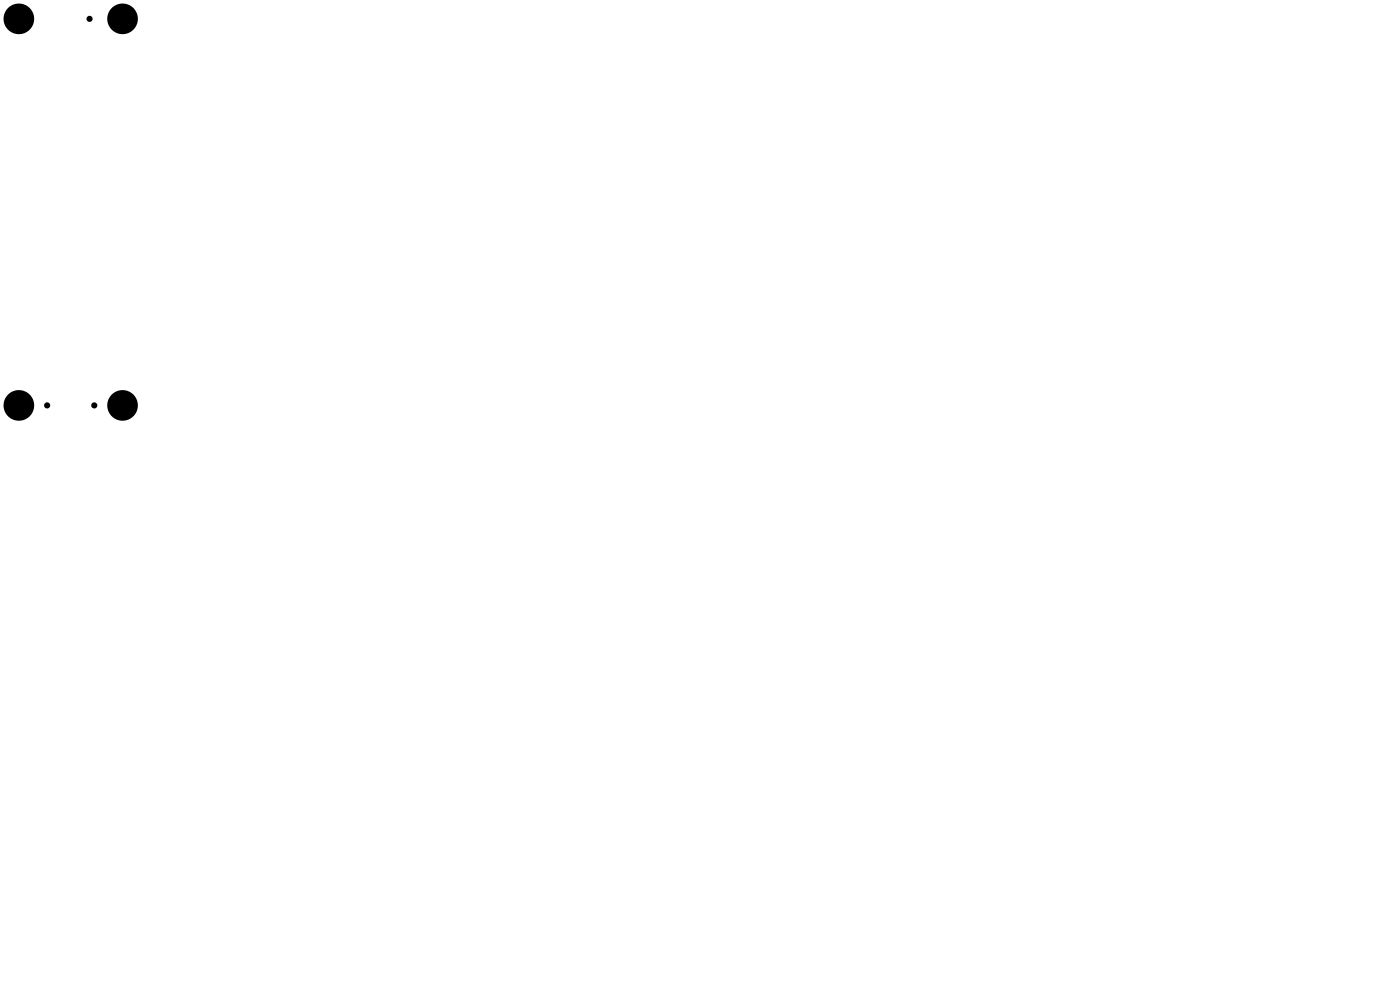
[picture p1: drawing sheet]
<svg xmlns="http://www.w3.org/2000/svg" width="297mm" height="210mm" viewBox="0 0 297 210" stroke-linecap="round" stroke-linejoin="round" font-family="sans-serif">
<g fill="#000">
<circle cx="4" cy="4" r="3.3"/>
<circle cx="19" cy="4" r=".65"/>
<circle cx="26" cy="4" r="3.2"/>
<circle cx="4" cy="86" r="3.2"/>
<circle cx="10" cy="86" r=".65"/>
<circle cx="20" cy="86" r=".65"/>
<circle cx="26" cy="86" r="3.2"/>
</g>
</svg>
